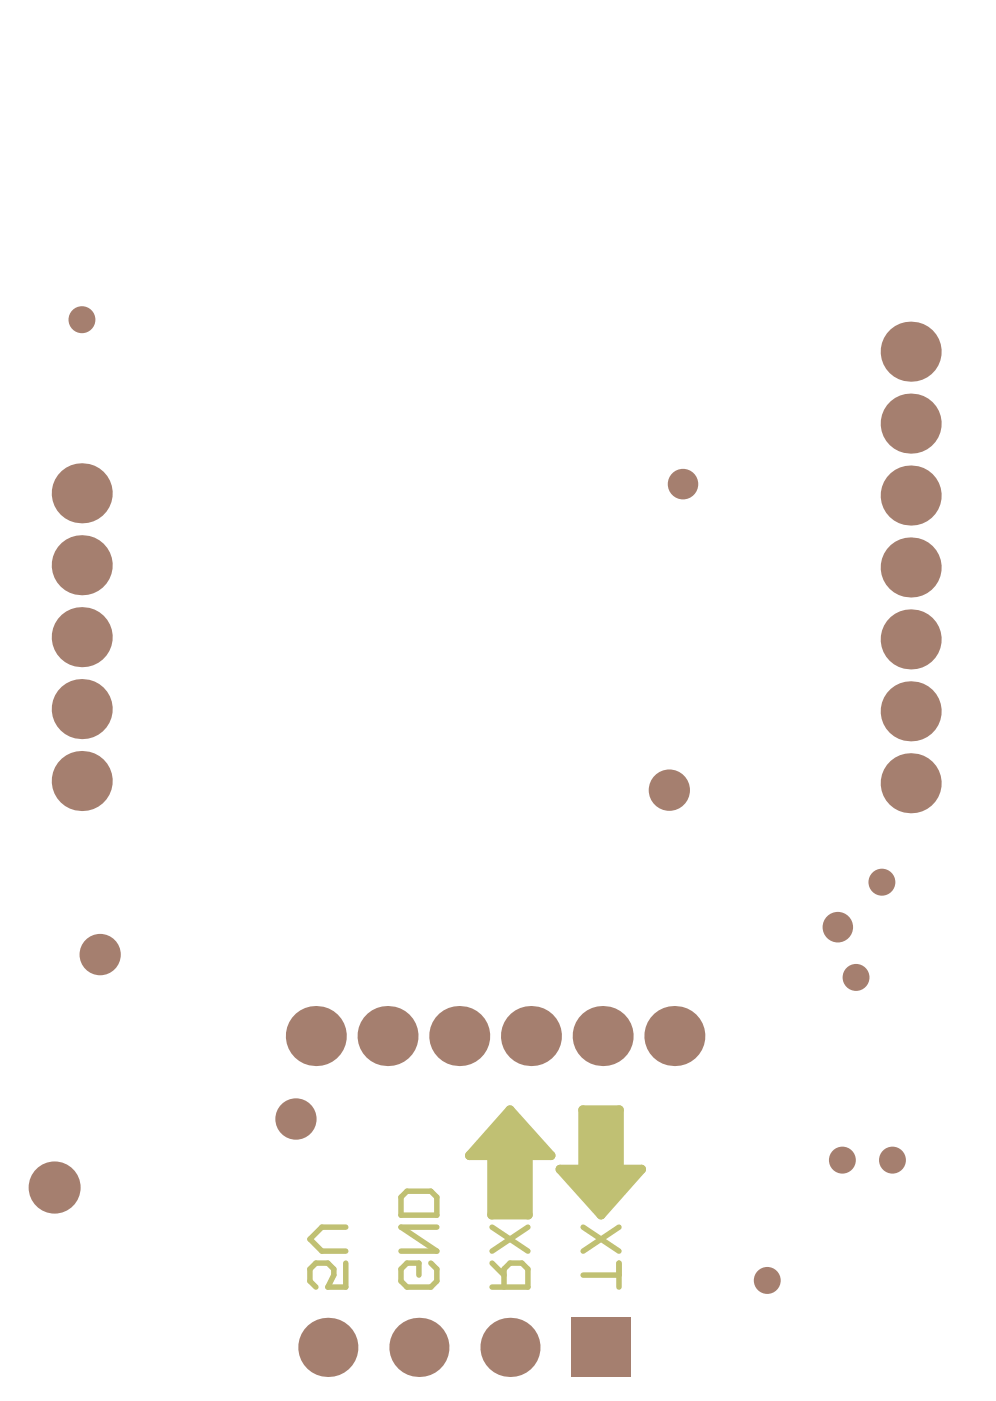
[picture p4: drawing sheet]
<svg xmlns="http://www.w3.org/2000/svg" width="92mm" height="129mm" viewBox="0 0 92 129" stroke-linecap="round" stroke-linejoin="round" font-family="sans-serif">
<g fill="#a57f6f">
<circle cx="7.6" cy="29.5" r="1.24"/>
<circle cx="81.5" cy="81.5" r="1.25"/>
<circle cx="70.9" cy="118.3" r="1.25"/>
<circle cx="77.9" cy="107.2" r="1.24"/>
<circle cx="79.1" cy="90.3" r="1.24"/>
<circle cx="82.5" cy="107.2" r="1.24"/>
<circle cx="27.4" cy="103.4" r="1.91"/>
<circle cx="9.3" cy="88.2" r="1.91"/>
<circle cx="61.9" cy="73" r="1.91"/>
<circle cx="77.5" cy="85.7" r="1.41"/>
<circle cx="63.1" cy="44.7" r="1.41"/>
<circle cx="5" cy="109.7" r="2.41"/>
<circle cx="30.3" cy="124.5" r="2.74"/>
<circle cx="38.7" cy="124.5" r="2.74"/>
<circle cx="47.1" cy="124.5" r="2.74"/>
<circle cx="62.3" cy="95.7" r="2.78"/>
<circle cx="55.7" cy="95.7" r="2.78"/>
<circle cx="49.1" cy="95.7" r="2.78"/>
<circle cx="42.5" cy="95.7" r="2.78"/>
<circle cx="35.8" cy="95.7" r="2.78"/>
<circle cx="29.2" cy="95.7" r="2.78"/>
<circle cx="7.6" cy="72.2" r="2.78"/>
<circle cx="7.6" cy="65.5" r="2.78"/>
<circle cx="7.6" cy="58.9" r="2.78"/>
<circle cx="7.6" cy="52.2" r="2.78"/>
<circle cx="7.6" cy="45.6" r="2.78"/>
<circle cx="84.2" cy="72.4" r="2.78"/>
<circle cx="84.2" cy="65.7" r="2.78"/>
<circle cx="84.2" cy="59.1" r="2.78"/>
<circle cx="84.2" cy="52.4" r="2.78"/>
<circle cx="84.2" cy="45.8" r="2.78"/>
<circle cx="84.2" cy="39.1" r="2.78"/>
<circle cx="84.2" cy="32.5" r="2.78"/>
</g>
<path d="M52.8 121.8h5.5v5.5h-5.5z" fill-rule="evenodd" fill="#a57f6f"/>
<g fill="#c0c073">
<path d="M53.9 102.6h3.3v5.5h2.1l-3.7 3.8-3.8-3.8h2.1z"/>
<path d="M47.1 103l3.8 3.8h-2.1v5.5h-3.3v-5.5h-2.1z"/>
</g>
<path d="M47.1 102.6l3.8 4.2h-2.1v5.5h-3.3v-5.5h-2.1zM53.9 102.6h3.3v5.5h2.1l-3.7 4.2-3.8-4.2h2.1z" fill="none" stroke="#c0c073" stroke-width=".84"/>
<g fill="none" stroke="#c0c073" stroke-width=".51">
<path d="M32 116.7v2.2h-1.7l.6-1.1v-.5l-.6-.6h-1.1l-.5 .6v1.1l.5 .5M32 113.4h-2.2l-1.1 1.1 1.1 1.1h2.2M37.6 110.1h2.2l.6 .5v1.7h-3.3v-1.7zM39.8 116.7l.6 .6v1.1l-.6 .5h-2.2l-.5-.5v-1.1l.5-.6h1.1v1.1M40.4 113.4h-3.3l3.3 2.2h-3.3M45.5 118.9h3.3v-1.6l-.5-.6h-1.2l-.5 .6v1.6M45.5 116.7l1.1 1.1M45.5 113.4l3.3 2.2M48.8 113.4l-3.3 2.2M53.9 117.8h3.3M53.9 113.4l3.3 2.2M57.2 116.7v2.2"/>
<path d="M57.2 113.4l-3.3 2.2"/>
</g>
</svg>
